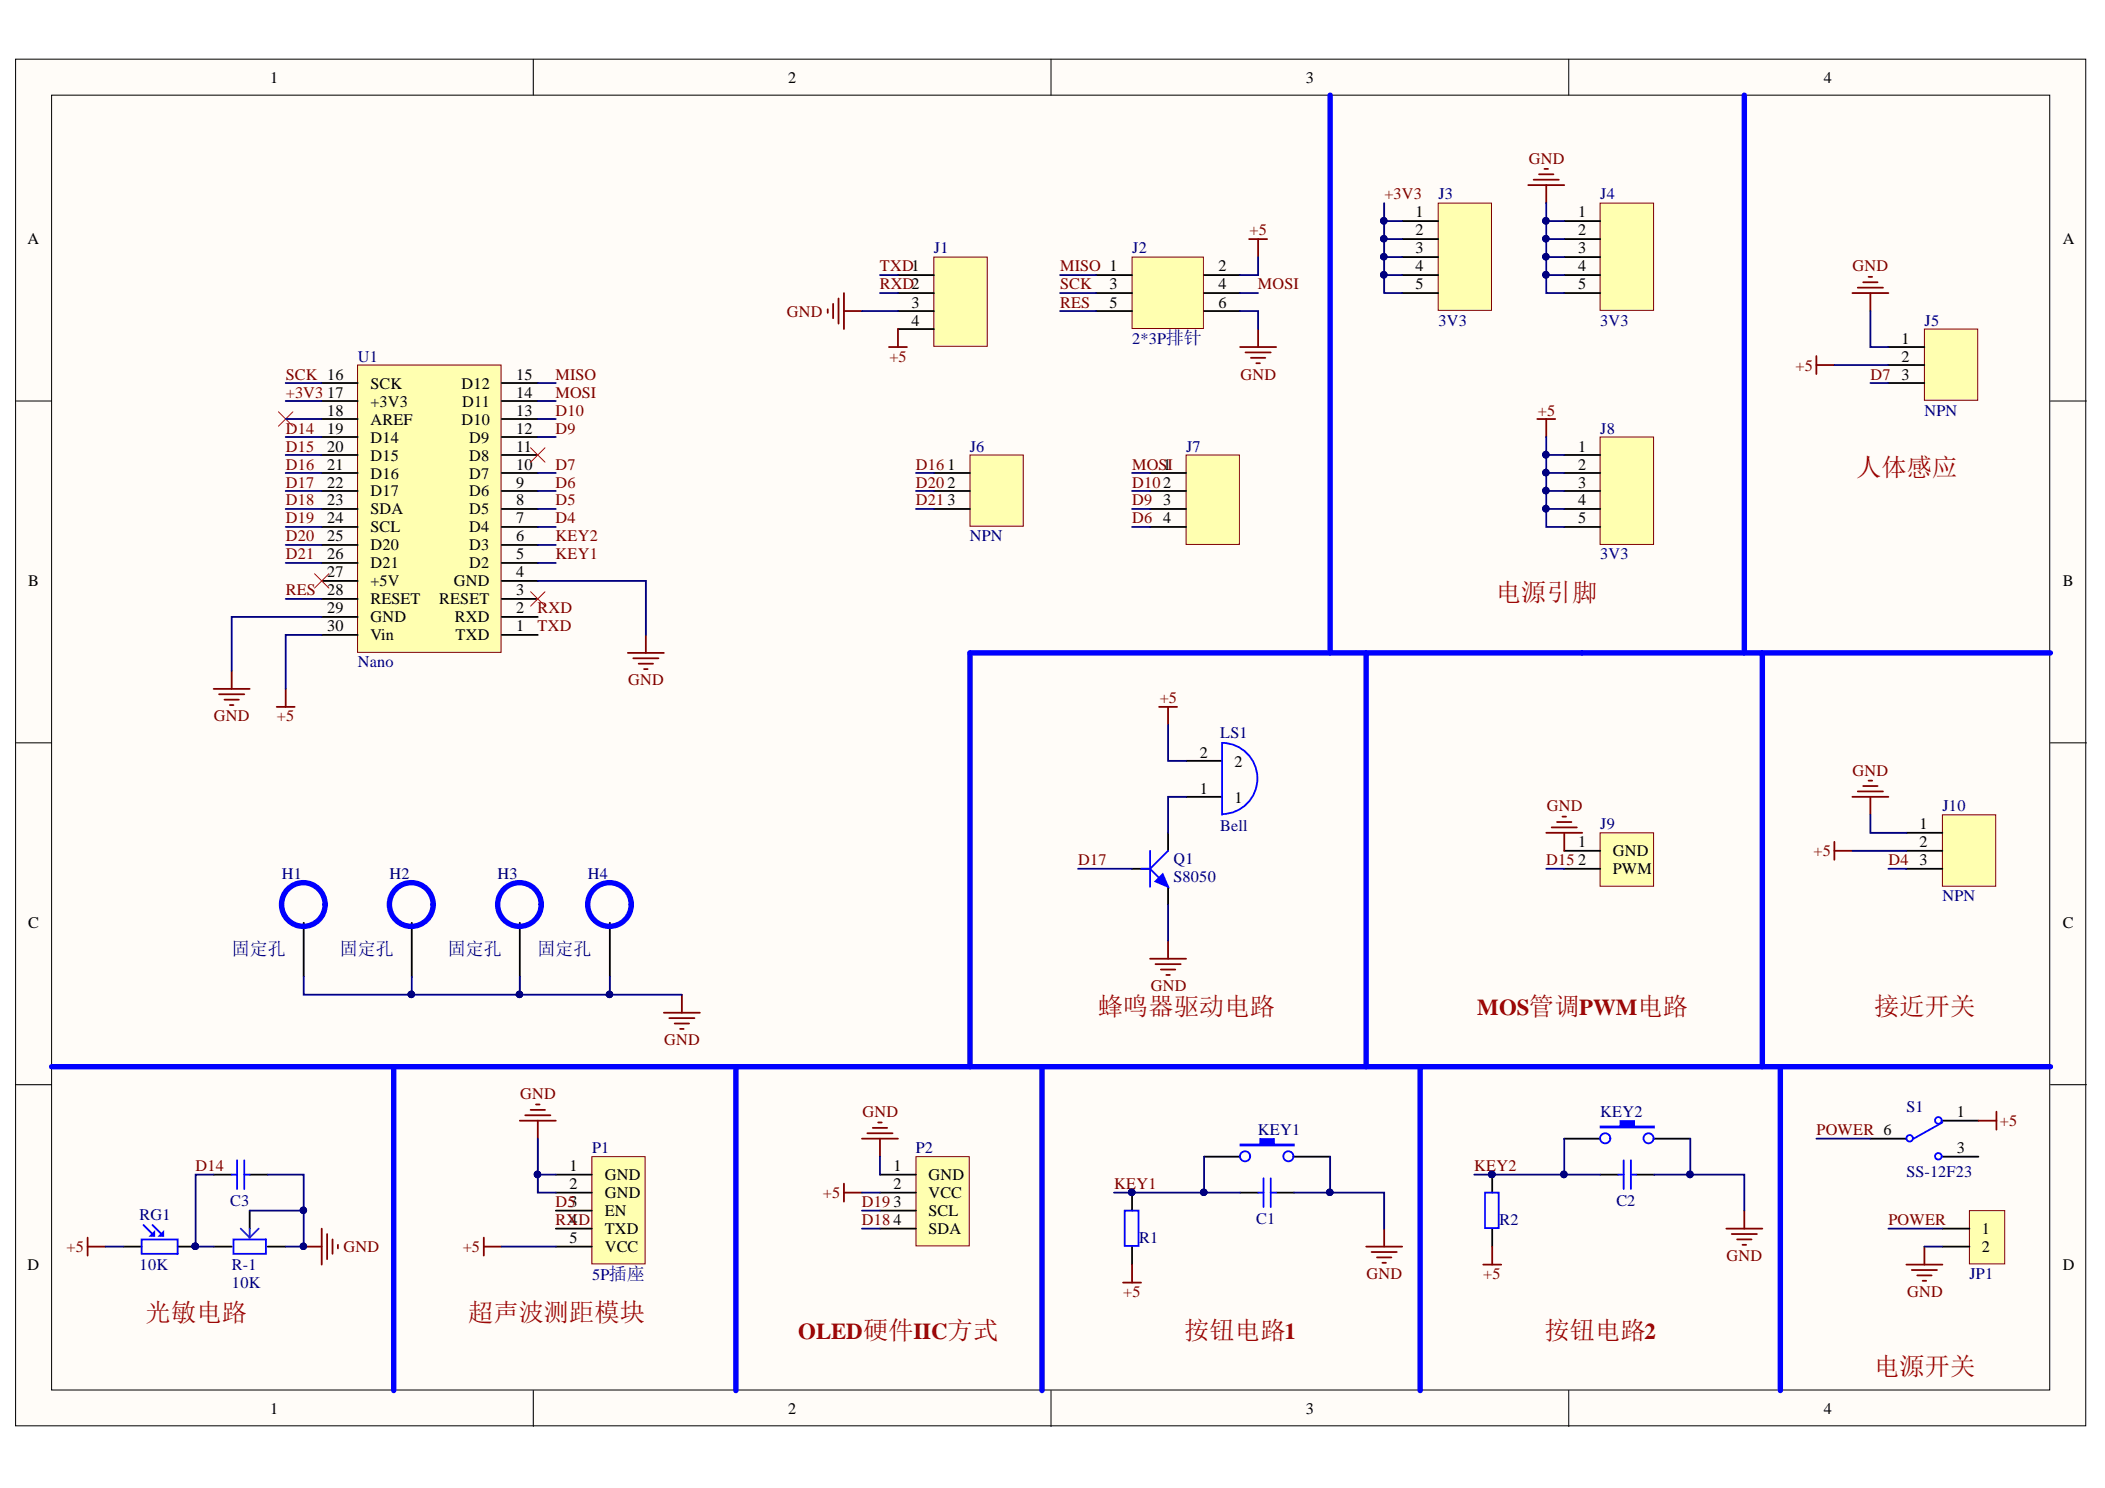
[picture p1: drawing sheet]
<svg xmlns="http://www.w3.org/2000/svg" width="297mm" height="210mm" viewBox="0 0 297 210" stroke-linecap="round" stroke-linejoin="round" font-family="sans-serif">
<defs><g id="words">
<g font-size="3.5" fill="#900">
<text x="261.9" y="67.1">人体感应</text>
<text x="211.1" y="84.8">电源引脚</text>
<text x="154.9" y="143.2">蜂鸣器驱动电路</text>
<text x="264.5" y="143.2">接近开关</text>
<text x="20.6" y="186.4">光敏电路</text>
<text x="66" y="186.4">超声波测距模块</text>
<text x="167.1" y="188.9">按钮电路1</text>
<text x="217.9" y="188.9">按钮电路2</text>
<text x="264.5" y="194">电源开关</text>
</g>
<g font-size="3.2" fill="#900">
<text x="208.5" y="143.2">MOS管调PWM电路</text>
<text x="112.6" y="188.9">OLED硬件IIC方式</text>
</g>
<g font-size="2.5" fill="#000080">
<text x="32.7" y="134.7">固定孔</text>
<text x="48" y="134.7">固定孔</text>
<text x="63.2" y="134.7">固定孔</text>
<text x="75.9" y="134.7">固定孔</text>
</g>
<g font-size="2.3">
<text x="38.1" y="11.7">1</text>
<text x="111.2" y="11.7">2</text>
<text x="184.3" y="11.7">3</text>
<text x="257.3" y="11.7">4</text>
<text x="3.9" y="34.5">A</text>
<text x="199.8" y="30.7">1</text>
<text x="199.8" y="33.2">2</text>
<text x="199.8" y="35.7">3</text>
<text x="222.7" y="30.7">1</text>
<text x="222.7" y="33.2">2</text>
<text x="222.7" y="35.7">3</text>
<text x="291.1" y="34.5">A</text>
<text x="156.5" y="40.8">3</text>
<text x="171.9" y="38.3">2</text>
<text x="171.9" y="40.8">4</text>
<text x="199.8" y="38.3">4</text>
<text x="199.8" y="40.8">5</text>
<text x="222.7" y="38.3">4</text>
<text x="222.7" y="40.8">5</text>
<text x="128.6" y="43.4">3</text>
<text x="128.6" y="46">4</text>
<text x="156.5" y="43.4">5</text>
<text x="171.9" y="43.4">6</text>
<text x="72.8" y="53.6">15</text>
<text x="268.3" y="48.5">1</text>
<text x="268.3" y="51">2</text>
<text x="268.3" y="53.6">3</text>
<text x="46.2" y="56.1">17</text>
<text x="46.2" y="58.6">18</text>
<text x="52.3" y="54.8">SCK</text>
<text x="52.3" y="57.4">+3V3</text>
<text x="52.3" y="59.9">AREF</text>
<text x="65.1" y="54.8">D12</text>
<text x="65.1" y="59.9">D10</text>
<text x="65.2" y="57.4">D11</text>
<text x="72.8" y="56.1">14</text>
<text x="72.8" y="58.6">13</text>
<text x="46.2" y="61.2">19</text>
<text x="46.2" y="63.7">20</text>
<text x="52.3" y="62.4">D14</text>
<text x="52.3" y="65">D15</text>
<text x="66.2" y="62.4">D9</text>
<text x="66.2" y="65">D8</text>
<text x="72.8" y="61.2">12</text>
<text x="72.8" y="63.7">11</text>
<text x="222.7" y="63.7">1</text>
<text x="46.2" y="66.2">21</text>
<text x="46.2" y="68.8">22</text>
<text x="46.2" y="71.3">23</text>
<text x="52.3" y="67.5">D16</text>
<text x="52.3" y="70">D17</text>
<text x="66.2" y="67.5">D7</text>
<text x="66.2" y="70">D6</text>
<text x="72.8" y="66.2">10</text>
<text x="72.8" y="68.8">9</text>
<text x="72.8" y="71.3">8</text>
<text x="133.7" y="66.2">1</text>
<text x="133.7" y="68.8">2</text>
<text x="133.7" y="71.3">3</text>
<text x="164.2" y="66.2">1</text>
<text x="164.2" y="71.3">3</text>
<text x="222.7" y="66.2">2</text>
<text x="222.7" y="68.8">3</text>
<text x="222.7" y="71.3">4</text>
<text x="46.2" y="73.8">24</text>
<text x="46.2" y="76.4">25</text>
<text x="52.3" y="72.6">SDA</text>
<text x="52.3" y="75.1">SCL</text>
<text x="52.3" y="77.6">D20</text>
<text x="66.2" y="72.6">D5</text>
<text x="66.2" y="75.1">D4</text>
<text x="66.2" y="77.6">D3</text>
<text x="72.8" y="73.8">7</text>
<text x="72.8" y="76.4">6</text>
<text x="164.2" y="73.8">4</text>
<text x="222.7" y="73.8">5</text>
<text x="4" y="82.7">B</text>
<text x="46.2" y="78.9">26</text>
<text x="46.2" y="81.4">27</text>
<text x="46.2" y="84">28</text>
<text x="52.3" y="80.2">D21</text>
<text x="52.3" y="82.7">+5V</text>
<text x="64" y="82.7">GND</text>
<text x="66.2" y="80.2">D2</text>
<text x="72.8" y="78.9">5</text>
<text x="72.8" y="81.4">4</text>
<text x="72.8" y="84">3</text>
<text x="291.1" y="82.7">B</text>
<text x="46.2" y="86.5">29</text>
<text x="46.2" y="89">30</text>
<text x="52.3" y="85.2">RESET</text>
<text x="52.3" y="87.8">GND</text>
<text x="62" y="85.2">RESET</text>
<text x="64.2" y="87.8">RXD</text>
<text x="72.8" y="86.5">2</text>
<text x="72.8" y="89">1</text>
<text x="52.3" y="90.3">Vin</text>
<text x="64.3" y="90.3">TXD</text>
<text x="169.3" y="106.9">2</text>
<text x="169.3" y="111.9">1</text>
<text x="174.2" y="108.1">2</text>
<text x="174.2" y="113.2">1</text>
<text x="222.7" y="119.5">1</text>
<text x="270.9" y="117">1</text>
<text x="270.9" y="119.5">2</text>
<text x="222.7" y="122.1">2</text>
<text x="227.6" y="120.8">GND</text>
<text x="227.6" y="123.3">PWM</text>
<text x="270.9" y="122.1">3</text>
<text x="4" y="130.9">C</text>
<text x="291.1" y="130.9">C</text>
<text x="276.1" y="157.6">1</text>
<text x="80.3" y="165.2">1</text>
<text x="80.3" y="167.8">2</text>
<text x="85.3" y="166.5">GND</text>
<text x="126.1" y="165.2">1</text>
<text x="126.1" y="167.8">2</text>
<text x="131" y="166.5">GND</text>
<text x="276.1" y="162.6">3</text>
<text x="80.3" y="172.8">4</text>
<text x="85.3" y="169">GND</text>
<text x="85.3" y="171.6">EN</text>
<text x="126.1" y="170.3">3</text>
<text x="126.1" y="172.8">4</text>
<text x="131" y="169">VCC</text>
<text x="131" y="171.6">SCL</text>
<text x="3.9" y="179.2">D</text>
<text x="80.3" y="175.4">5</text>
<text x="85.3" y="174.1">TXD</text>
<text x="85.3" y="176.6">VCC</text>
<text x="131" y="174.1">SDA</text>
<text x="279.7" y="174.1">1</text>
<text x="279.7" y="176.6">2</text>
<text x="291.1" y="179.2">D</text>
<text x="38.1" y="199.5">1</text>
<text x="111.2" y="199.5">2</text>
<text x="184.3" y="199.5">3</text>
<text x="257.3" y="199.5">4</text>
</g>
<g font-size="2.3" fill="#800000">
<text x="215.7" y="23.1">GND</text>
<text x="195.4" y="28.1">+3V3</text>
<text x="176.3" y="33.2">+5</text>
<text x="124.1" y="38.3">TXD1</text>
<text x="124.1" y="40.8">RXD2</text>
<text x="149.6" y="38.3">MISO 1</text>
<text x="149.6" y="40.8">SCK</text>
<text x="177.5" y="40.8">MOSI</text>
<text x="261.4" y="38.3">GND</text>
<text x="111" y="44.7">GND</text>
<text x="149.6" y="43.4">RES</text>
<text x="40.3" y="53.6">SCK 16</text>
<text x="78.4" y="53.6">MISO</text>
<text x="125.5" y="51">+5</text>
<text x="175.1" y="53.6">GND</text>
<text x="253.4" y="52.3">+5</text>
<text x="263.9" y="53.6">D7</text>
<text x="40.3" y="56.1">+3V3</text>
<text x="78.4" y="56.1">MOSI</text>
<text x="78.4" y="58.6">D10</text>
<text x="217" y="58.6">+5</text>
<text x="40.3" y="61.2">D14</text>
<text x="40.3" y="63.7">D15</text>
<text x="78.4" y="61.2">D9</text>
<text x="40.3" y="71.3">D18</text>
<text x="40.3" y="68.8">D17</text>
<text x="40.3" y="66.2">D16</text>
<text x="78.4" y="71.3">D5</text>
<text x="78.4" y="66.2">D7</text>
<text x="78.4" y="68.8">D6</text>
<text x="129.2" y="66.2">D16</text>
<text x="129.2" y="68.8">D20</text>
<text x="129.2" y="71.3">D21</text>
<text x="159.8" y="66.2">MOSI</text>
<text x="159.8" y="68.8">D102</text>
<text x="159.8" y="71.3">D9</text>
<text x="40.3" y="73.8">D19</text>
<text x="40.3" y="76.4">D20</text>
<text x="78.4" y="73.8">D4</text>
<text x="78.4" y="76.4">KEY2</text>
<text x="159.8" y="73.8">D6</text>
<text x="40.3" y="84">RES</text>
<text x="40.3" y="78.9">D21</text>
<text x="78.4" y="78.9">KEY1</text>
<text x="75.9" y="86.5">RXD</text>
<text x="75.9" y="89">TXD</text>
<text x="30.2" y="101.7">GND</text>
<text x="39.1" y="101.7">+5</text>
<text x="88.6" y="96.6">GND</text>
<text x="163.6" y="99.2">+5</text>
<text x="261.4" y="109.4">GND</text>
<text x="218.3" y="114.5">GND</text>
<text x="152.1" y="122.1">D17</text>
<text x="218.2" y="122.1">D15</text>
<text x="255.9" y="120.8">+5</text>
<text x="266.5" y="122.1">D4</text>
<text x="162.4" y="139.8">GND</text>
<text x="93.7" y="147.4">GND</text>
<text x="73.4" y="155">GND</text>
<text x="121.7" y="157.6">GND</text>
<text x="256.3" y="160.1">POWER 6</text>
<text x="282.2" y="158.8">+5</text>
<text x="27.6" y="165.2">D14</text>
<text x="157.2" y="167.8">KEY1</text>
<text x="208" y="165.2">KEY2</text>
<text x="78.4" y="170.3">D53</text>
<text x="78.4" y="172.8">RXD</text>
<text x="116.1" y="169">+5</text>
<text x="121.6" y="170.3">D19</text>
<text x="121.6" y="172.8">D18</text>
<text x="266.5" y="172.8">POWER</text>
<text x="9.4" y="176.6">+5</text>
<text x="48.5" y="176.6">GND</text>
<text x="65.3" y="176.6">+5</text>
<text x="243.6" y="177.9">GND</text>
<text x="158.5" y="183">+5</text>
<text x="192.8" y="180.5">GND</text>
<text x="209.3" y="180.5">+5</text>
<text x="269.1" y="183">GND</text>
</g>
<g font-size="2.3" fill="#000080">
<text x="203" y="28.1">J3</text>
<text x="225.8" y="28.1">J4</text>
<text x="131.8" y="35.7">J1</text>
<text x="159.8" y="35.7">J2</text>
<text x="203" y="46">3V3</text>
<text x="225.8" y="46">3V3</text>
<text x="271.6" y="46">J5</text>
<text x="50.5" y="51">U1</text>
<text x="159.8" y="48.6">2*3P排针</text>
<text x="271.6" y="58.6">NPN</text>
<text x="136.8" y="63.7">J6</text>
<text x="167.4" y="63.7">J7</text>
<text x="225.8" y="61.2">J8</text>
<text x="136.8" y="76.4">NPN</text>
<text x="225.8" y="78.9">3V3</text>
<text x="50.5" y="94.1">Nano</text>
<text x="172.2" y="104.1">LS1</text>
<text x="172.2" y="117.3">Bell</text>
<text x="225.8" y="117">J9</text>
<text x="274.1" y="114.5">J10</text>
<text x="39.7" y="124">H1</text>
<text x="55" y="124">H2</text>
<text x="70.2" y="124">H3</text>
<text x="83" y="124">H4</text>
<text x="165.6" y="121.8">Q1</text>
<text x="165.6" y="124.4">S8050</text>
<text x="274.1" y="127.1">NPN</text>
<text x="177.5" y="160.1">KEY1</text>
<text x="225.8" y="157.6">KEY2</text>
<text x="269" y="156.8">S1</text>
<text x="83.6" y="162.6">P1</text>
<text x="129.2" y="162.6">P2</text>
<text x="269" y="166">SS-12F23</text>
<text x="19.7" y="172.1">RG1</text>
<text x="32.5" y="170.1">C3</text>
<text x="177.3" y="172.6">C1</text>
<text x="211.6" y="172.8">R2</text>
<text x="228.1" y="170.1">C2</text>
<text x="19.7" y="179.2">10K</text>
<text x="32.7" y="179.2">R-1</text>
<text x="160.8" y="175.4">R1</text>
<text x="32.7" y="181.7">10K</text>
<text x="83.6" y="180.5">5P插座</text>
<text x="277.9" y="180.5">JP1</text>
</g>
</g></defs>
<g fill="#fffcf8" stroke="#000" stroke-width=".14">
<path d="M2.2 8.3h292.1v192.8h-292.1z"/>
<path d="M7.3 13.4h281.9v182.7h-281.9z"/>
</g>
<path d="M75.3 8.3v5.1M148.3 8.3v5.1M221.4 8.3v5.1M2.2 56.6h5.1M289.3 56.6h5.1M2.2 104.8h5.1M289.3 104.8h5.1M2.2 153h5.1M289.3 153h5.1M75.3 196.2v5M148.3 196.2v5M221.4 196.2v5" fill="none" stroke="#000" stroke-width=".14"/>
<path d="M129.3 163.2h7.5v12.6h-7.5z" fill="#ffffb0" stroke="#800000" stroke-width=".14"/>
<path d="M167.4 107.3h5.1M167.4 112.4h5.1M124.2 165.7h5.1M124.2 168.2h5.1M124.2 170.8h5.1M124.2 173.3h5.1M159.7 168.2v2.6M159.7 175.9v2.5M175 168.2h2.5M180.1 168.2h2.5" fill="none" stroke="#000" stroke-width=".25"/>
<g fill="none" stroke="#800000" stroke-width=".25">
<path d="M162.3 135.2h5.1M163 136h3.6M163.8 136.8h2M164.6 137.5h.5M164.8 132.7v2.5M122.4 159.9h3.6M123.2 159.1h2M123.9 158.3h.5M119.1 167v2.5M119.1 168.2h2.5M121.6 160.6h5.1M124.2 160.6v2.6"/>
<path d="M159.7 178.4v2.5M192.8 175.9h5.1M193.5 176.6h3.6M194.3 177.4h2M195.1 178.1h.5M195.3 173.3v2.6M158.5 180.9h2.5"/>
</g>
<circle cx="159.7" cy="168.2" r=".46" fill="#000080" stroke="#000080" stroke-width=".14"/>
<path d="M172.5 114.8a5 5 0 0 0 4.9-5 5 5 0 0 0-4.9-5v10.1M158.7 170.8h2v5h-2zM177.5 168.2h.8M178.3 166.2v4.1M179.3 166.2v4.1M179.3 168.2h.8" fill="none" stroke="#00f" stroke-width=".25"/>
<path d="M50.5 51.5h20.2v40.5h-20.2z" fill="#ffffb0" stroke="#800000" stroke-width=".14"/>
<g fill="none" stroke="#000" stroke-width=".25">
<path d="M45.4 54h5.1M45.4 56.6h5.1M45.4 59.1h5.1M70.8 54h5.1M70.8 56.6h5.1M70.8 59.1h5.1M45.4 61.6h5.1M45.4 64.2h5.1M45.4 66.7h5.1M45.4 69.3h5.1M45.4 71.8h5.1M45.4 74.3h5.1"/>
<path d="M45.4 76.9h5.1M45.4 79.4h5.1M70.8 61.6h5.1M70.8 64.2h5.1M70.8 66.7h5.1M70.8 69.3h5.1M70.8 71.8h5.1M70.8 74.3h5.1M70.8 76.9h5.1M70.8 79.4h5.1M45.4 81.9h5.1M45.4 84.5h5.1"/>
<path d="M45.4 87h5.1M45.4 89.6h5.1M70.8 81.9h5.1M70.8 84.5h5.1M70.8 87h5.1M70.8 89.6h5.1"/>
</g>
<path d="M30.2 97.2h5M30.9 97.9h3.6M31.7 98.7h2M32.4 99.5h.5M32.7 94.6v2.6M39 99.7h2.6M40.3 97.2v2.5M88.6 92.1h5.1M89.4 92.9h3.5M90.1 93.6h2.1M90.9 94.4h.5M91.1 89.6v2.5" fill="none" stroke="#800000" stroke-width=".25"/>
<path d="M74.9 83.5l2 2M76.9 83.5l-2 2" fill="none" stroke="#f00" stroke-width=".14"/>
<path d="M192.8 92.1v58.4M289.3 92.1h-152.4v58.4M7.3 150.5h282M55.6 150.5v45.7M103.8 150.5v45.7M147 150.5v45.7M200.4 150.5v45.7M251.2 150.5v45.7" fill="none" stroke="#00f" stroke-width=".76"/>
<path d="M83.5 163.2h7.5v15.1h-7.5z" fill="#ffffb0" stroke="#800000" stroke-width=".14"/>
<path d="M274.1 158.1h5.1M17.4 175.9h2.6M25.1 175.9h2.5M78.4 165.7h5.1M78.4 168.2h5.1M78.4 170.8h5.1M78.4 173.3h5.1M78.4 175.9h5.1M263.9 160.6h5.1M274.1 163.2h5.1" fill="none" stroke="#000" stroke-width=".25"/>
<g fill="none" stroke="#800000" stroke-width=".25">
<path d="M73.3 158.1h5.1M74.1 157.3h3.6M74.9 156.6h2M75.6 155.8h.5M75.9 158.1v2.5M12.4 175.9h2.5M12.4 174.6v2.5M42.9 175.9h2.5M45.4 173.3v5.1M46.2 174.1v3.5M46.9 174.8v2.1M47.7 175.6v.5"/>
<path d="M68.3 174.6v2.5M68.3 175.9h2.5"/>
</g>
<g fill="none" stroke="#00f" stroke-width=".25">
<path d="M274.1 158.3l-4.1 2.3M20 174.8h5.1v2.1h-5.1zM20.2 172.8l1.6 1.5M21.5 172.8l1.5 1.5"/>
<circle cx="273.5" cy="158" r=".47"/>
<circle cx="269.5" cy="160.6" r=".46"/>
<circle cx="273.5" cy="163.1" r=".46"/>
</g>
<path d="M248.7 92.1v58.4" fill="none" stroke="#00f" stroke-width=".76"/>
<g fill="#000080" stroke="#000080" stroke-width=".14">
<circle cx="42.8" cy="175.8" r=".46"/>
<circle cx="27.6" cy="175.8" r=".46"/>
</g>
<path d="M22.5 174.3l.5-.5v.5z" fill="#00f"/>
<path d="M22.5 174.3l.5-.5v.5z" fill="none" stroke="#00f" stroke-width=".25"/>
<path d="M21.3 174.3l.5-.5v.5z" fill="#00f"/>
<path d="M21.3 174.3l.5-.5v.5zM32.7 165.7h.8M33.5 163.7v4M34.5 163.7v4M34.5 165.7h.7" fill="none" stroke="#00f" stroke-width=".25"/>
<circle cx="27.6" cy="175.8" r=".46" fill="#000080" stroke="#000080" stroke-width=".14"/>
<path d="M30.2 165.7h2.5M35.2 165.7h2.6" fill="none" stroke="#000" stroke-width=".25"/>
<path d="M225.8 117.5h7.5v7.5h-7.5z" fill="#ffffb0" stroke="#800000" stroke-width=".14"/>
<path d="M220.7 120h5.1M220.7 122.6h5.1" fill="none" stroke="#000" stroke-width=".25"/>
<path d="M218.2 117.5h5.1M219 116.7h3.5M219.7 116h2M220.5 115.2h.5M220.7 117.5v2.5" fill="none" stroke="#800000" stroke-width=".25"/>
<path d="M274.1 114.9h7.5v10.1h-7.5z" fill="#ffffb0" stroke="#800000" stroke-width=".14"/>
<path d="M164.8 117.5v2.5M269 117.5h5.1M159.7 122.6h2.6M164.8 125.1v2.5M269 120h5.1M269 122.6h5.1" fill="none" stroke="#000" stroke-width=".25"/>
<path d="M258.8 118.7v2.6M261.4 112.4h5.1M262.2 111.6h3.5M262.9 110.9h2M263.7 110.1h.5M263.9 112.4v2.5M258.8 120h2.6" fill="none" stroke="#800000" stroke-width=".25"/>
<path d="M161 122.6h1.3l2.5 2.5" fill="none" stroke="#00f" stroke-width=".25"/>
<path d="M163 124.3l1.1-1 .7 1.8z" fill="#00f"/>
<path d="M162.3 120v5.1M163 124.3l1.1-1 .7 1.8zM164.8 120l-2.5 2.6M32.9 174.8h4.6v2.1h-4.6z" fill="none" stroke="#00f" stroke-width=".25"/>
<path d="M163.6 99.7h2.5M164.8 99.7v2.6" fill="none" stroke="#800000" stroke-width=".25"/>
<path d="M30.2 175.9h2.5M35.2 170.8v2.5M37.8 175.9h2.5" fill="none" stroke="#000" stroke-width=".25"/>
<path d="M34 173.3l1.2 1.3M35.2 173.3v1.3M36.5 173.3l-1.3 1.3" fill="none" stroke="#03c" stroke-width=".25"/>
<path d="M271.6 46.4h7.5v10.1h-7.5z" fill="#ffffb0" stroke="#800000" stroke-width=".14"/>
<path d="M266.5 49h5.1M266.5 51.5h5.1M266.5 54h5.1" fill="none" stroke="#000" stroke-width=".25"/>
<path d="M262.9 39.8h2M263.7 39.1h.5M256.3 50.2v2.6M256.3 51.5h2.5M261.4 41.3h5.1M262.2 40.6h3.5M263.9 41.3v2.6" fill="none" stroke="#800000" stroke-width=".25"/>
<path d="M225.8 28.7h7.5v15.1h-7.5z" fill="#ffffb0" stroke="#800000" stroke-width=".14"/>
<path d="M220.7 31.2h5.1M220.7 33.7h5.1M220.7 36.3h5.1M220.7 38.8h5.1M220.7 41.3h5.1" fill="none" stroke="#000" stroke-width=".25"/>
<path d="M225.8 61.6h7.5v15.2h-7.5z" fill="#ffffb0" stroke="#800000" stroke-width=".14"/>
<path d="M220.7 64.2h5.1M220.7 66.7h5.1M220.7 69.3h5.1M220.7 71.8h5.1M220.7 74.3h5.1" fill="none" stroke="#000" stroke-width=".25"/>
<path d="M202.9 28.7h7.6v15.1h-7.6z" fill="#ffffb0" stroke="#800000" stroke-width=".14"/>
<path d="M197.9 31.2h5M197.9 33.7h5M197.9 36.3h5M197.9 38.8h5M197.9 41.3h5" fill="none" stroke="#000" stroke-width=".25"/>
<path d="M215.7 26.1h5M216.4 25.4h3.6M217.2 24.6h2M217.9 23.8h.5M218.2 26.1v2.6M216.9 59.1h2.6M218.2 59.1v2.5" fill="none" stroke="#800000" stroke-width=".25"/>
<path d="M159.7 36.3h10.1v10h-10.1z" fill="#ffffb0" stroke="#800000" stroke-width=".14"/>
<path d="M154.7 38.8h5M169.9 38.8h5.1M154.7 41.3h5M154.7 43.9h5M169.9 41.3h5.1M169.9 43.9h5.1" fill="none" stroke="#000" stroke-width=".25"/>
<path d="M176.3 33.7h2.5M177.5 33.7v2.6M175 49h5.1M175.8 49.7h3.5M176.5 50.5h2.1M177.3 51.2h.5M177.5 46.4v2.6" fill="none" stroke="#800000" stroke-width=".25"/>
<path d="M167.4 64.2h7.5v12.6h-7.5z" fill="#ffffb0" stroke="#800000" stroke-width=".14"/>
<path d="M162.3 66.7h5.1M162.3 69.3h5.1M162.3 71.8h5.1M162.3 74.3h5.1" fill="none" stroke="#000" stroke-width=".25"/>
<path d="M74.9 63.2l2 2M76.9 63.2l-2 2M44.4 80.9l2 2.1M46.4 80.9l-2 2.1" fill="none" stroke="#f00" stroke-width=".14"/>
<path d="M187.7 13.4v78.7M246.1 13.4v78.7" fill="none" stroke="#00f" stroke-width=".76"/>
<path d="M136.9 64.2h7.5v10h-7.5z" fill="#ffffb0" stroke="#800000" stroke-width=".14"/>
<path d="M131.8 66.7h5.1M131.8 69.3h5.1M131.8 71.8h5.1" fill="none" stroke="#000" stroke-width=".25"/>
<path d="M131.8 36.3h7.5v12.6h-7.5z" fill="#ffffb0" stroke="#800000" stroke-width=".14"/>
<path d="M126.7 38.8h5.1M126.7 41.3h5.1M126.7 43.9h5.1M126.7 46.4h5.1" fill="none" stroke="#000" stroke-width=".25"/>
<path d="M39.3 58.1l2 2M41.3 58.1l-2 2" fill="none" stroke="#f00" stroke-width=".14"/>
<path d="M116.8 43.6v.5M117.6 42.9v2M118.3 42.1v3.6M119.1 41.3v5.1M119.1 43.9h2.5M279.2 158.1h2.5M281.7 156.8v2.6" fill="none" stroke="#800000" stroke-width=".25"/>
<path d="M277.9 170.8h5v7.5h-5z" fill="#ffffb0" stroke="#800000" stroke-width=".14"/>
<path d="M169.9 163.2h5.1M182.6 163.2h5.1M210.6 165.7v2.5M210.6 173.3v2.6M225.8 165.7h2.6M230.9 165.7h2.5M274.1 173.3h3.8M274.1 175.9h3.8" fill="none" stroke="#000" stroke-width=".25"/>
<g fill="none" stroke="#800000" stroke-width=".25">
<path d="M125.4 49h2.6M126.7 46.4v2.6M209.3 178.4h2.5M210.6 175.9v2.5M243.6 173.3h5.1M244.4 174.1h3.5M245.1 174.8h2.1M245.9 175.6h.5M246.1 170.8v2.5M269 178.4h5.1M269.8 179.2h3.5M270.5 179.9h2.1"/>
<path d="M271.6 175.9v2.5M271.3 180.7h.5"/>
</g>
<circle cx="210.5" cy="165.7" r=".46" fill="#000080" stroke="#000080" stroke-width=".14"/>
<path d="M209.6 168.2h1.9v5h-1.9zM228.4 165.7h.7M229.1 163.7v4M230.1 163.7v4M230.1 165.7h.8" fill="none" stroke="#00f" stroke-width=".25"/>
<path d="M175 161.4h2.8v-.8h2v.8h2.8v.2h-7.6z" fill-rule="evenodd" fill="#00f"/>
<path d="M175 161.4h2.8v-.8h2v.8h2.8v.2h-7.6z" fill="none" stroke="#00f" stroke-width=".14"/>
<g fill="none" stroke="#00f" stroke-width=".25">
<circle cx="175.7" cy="163.1" r=".72"/>
<circle cx="181.8" cy="163.1" r=".71"/>
</g>
<path d="M220.7 160.6h5.1M233.4 160.6h5.1" fill="none" stroke="#000" stroke-width=".25"/>
<path d="M225.8 158.8h2.8v-.7h2v.7h2.8v.3h-7.6z" fill-rule="evenodd" fill="#00f"/>
<path d="M225.8 158.8h2.8v-.7h2v.7h2.8v.3h-7.6z" fill="none" stroke="#00f" stroke-width=".14"/>
<g fill="none" stroke="#00f" stroke-width=".25">
<circle cx="226.5" cy="160.6" r=".72"/>
<circle cx="232.6" cy="160.6" r=".71"/>
</g>
<path d="M42.9 130.2v7.6M58.1 130.2v7.6M73.3 130.2v7.6M86.1 130.2v7.6" fill="none" stroke="#000" stroke-width=".25"/>
<g fill="none" stroke="#00f" stroke-width=".76">
<circle cx="42.8" cy="127.6" r="3.1"/>
<circle cx="58" cy="127.6" r="3.1"/>
<circle cx="73.3" cy="127.6" r="3.1"/>
<circle cx="86" cy="127.6" r="3.1"/>
</g>
<path d="M93.7 142.9h5.1M94.4 143.6h3.6M95.2 144.4h2M96 145.1h.5M96.2 140.3v2.6" fill="none" stroke="#800000" stroke-width=".25"/>
<g fill="none" stroke="#000080" stroke-width=".25">
<path d="M124.2 38.8h2.5M149.6 38.8h5.1M177.5 36.3v2.5h-2.5M195.3 33.7h2.6M195.3 36.3h2.6M195.3 38.8h2.6M195.3 28.7v2.5M197.9 31.2h-2.6v10.1h2.6M218.2 33.7h2.5M218.2 36.3h2.5M218.2 38.8h2.5M218.2 28.7v2.5"/>
<path d="M220.7 31.2h-2.5v10.1h2.5M40.3 54h5.1M40.3 56.6h5.1M40.3 59.1h5.1M75.9 54h2.5M75.9 56.6h2.5M75.9 59.1h2.5M121.6 43.9h5.1M124.2 41.3h2.5M149.6 41.3h5.1M149.6 43.9h5.1M175 43.9h2.5v2.5"/>
<path d="M175 41.3h2.5M258.8 51.5h7.7M263.9 43.9v5.1h2.6M263.9 54h2.6M40.3 74.3h5.1M40.3 71.8h5.1M40.3 76.9h5.1M40.3 79.4h5.1M40.3 61.6h5.1M40.3 64.2h5.1M40.3 66.7h5.1M40.3 69.3h5.1"/>
<path d="M75.9 74.3h2.5M75.9 71.8h2.5M75.9 76.9h2.5M75.9 79.4h2.5M75.9 61.6h2.5M75.9 66.7h2.5M75.9 69.3h2.5M129.3 71.8h2.5M129.3 66.7h2.5M129.3 69.3h2.5M159.7 74.3h2.6M159.7 71.8h2.6"/>
<path d="M159.7 66.7h2.6M159.7 69.3h2.6M218.2 71.8h2.5M218.2 66.7h2.5M218.2 69.3h2.5M218.2 61.6v2.6M220.7 64.2h-2.5v10.1h2.5M40.3 84.5h5.1M45.4 87h-12.7v7.6M45.4 89.6h-5.1v7.6M75.9 81.9h15.2v7.7M164.8 102.3v5h2.6"/>
<path d="M167.4 112.4h-2.6v5.1M263.9 114.9v2.6h5.1M42.9 137.8v2.5h53.3M58.1 137.8v2.5M73.3 137.8v2.5M86.1 137.8v2.5M152.1 122.6h7.6M164.8 127.6v5.1M218.2 122.6h2.5M261.4 120h7.6M266.5 122.6h2.5M14.9 175.9h2.5"/>
<path d="M30.2 165.7h-2.6v10.2h2.6M35.2 170.8h7.7M37.8 165.7h5.1v10.2h-2.6M70.8 175.9h7.6M75.9 160.6v7.6h2.5M75.9 165.7h2.5M121.6 170.8h2.6M121.6 173.3h2.6M121.6 168.2h2.6M124.2 163.2v2.5M157.2 168.2h17.8M169.9 163.2v5"/>
<path d="M182.6 168.2h12.7v5.1M187.7 163.2v5M208 165.7h17.8M220.7 160.6v5.1M233.4 165.7h12.7v5.1M238.5 160.6v5.1M256.3 160.6h7.6M266.5 173.3h7.6M271.6 175.9h2.5"/>
</g>
<g fill="#000080" stroke="#000080" stroke-width=".14">
<circle cx="75.8" cy="165.7" r=".46"/>
<circle cx="42.8" cy="170.7" r=".46"/>
<circle cx="42.8" cy="175.8" r=".46"/>
<circle cx="27.6" cy="175.8" r=".46"/>
<circle cx="195.3" cy="38.8" r=".46"/>
<circle cx="195.3" cy="36.2" r=".46"/>
<circle cx="195.3" cy="33.7" r=".46"/>
<circle cx="195.3" cy="31.2" r=".46"/>
<circle cx="218.1" cy="38.8" r=".46"/>
<circle cx="218.1" cy="36.2" r=".46"/>
<circle cx="218.1" cy="33.7" r=".46"/>
<circle cx="218.1" cy="31.2" r=".46"/>
<circle cx="218.1" cy="71.8" r=".46"/>
<circle cx="218.1" cy="69.2" r=".46"/>
<circle cx="218.1" cy="66.7" r=".46"/>
<circle cx="218.1" cy="64.1" r=".46"/>
<circle cx="187.6" cy="168.2" r=".46"/>
<circle cx="169.9" cy="168.2" r=".46"/>
<circle cx="159.7" cy="168.2" r=".46"/>
<circle cx="220.7" cy="165.7" r=".46"/>
<circle cx="210.5" cy="165.7" r=".46"/>
<circle cx="238.5" cy="165.7" r=".46"/>
<circle cx="58" cy="140.3" r=".46"/>
<circle cx="73.3" cy="140.3" r=".46"/>
<circle cx="86" cy="140.3" r=".46"/>
</g>
<use href="#words"/>
</svg>
